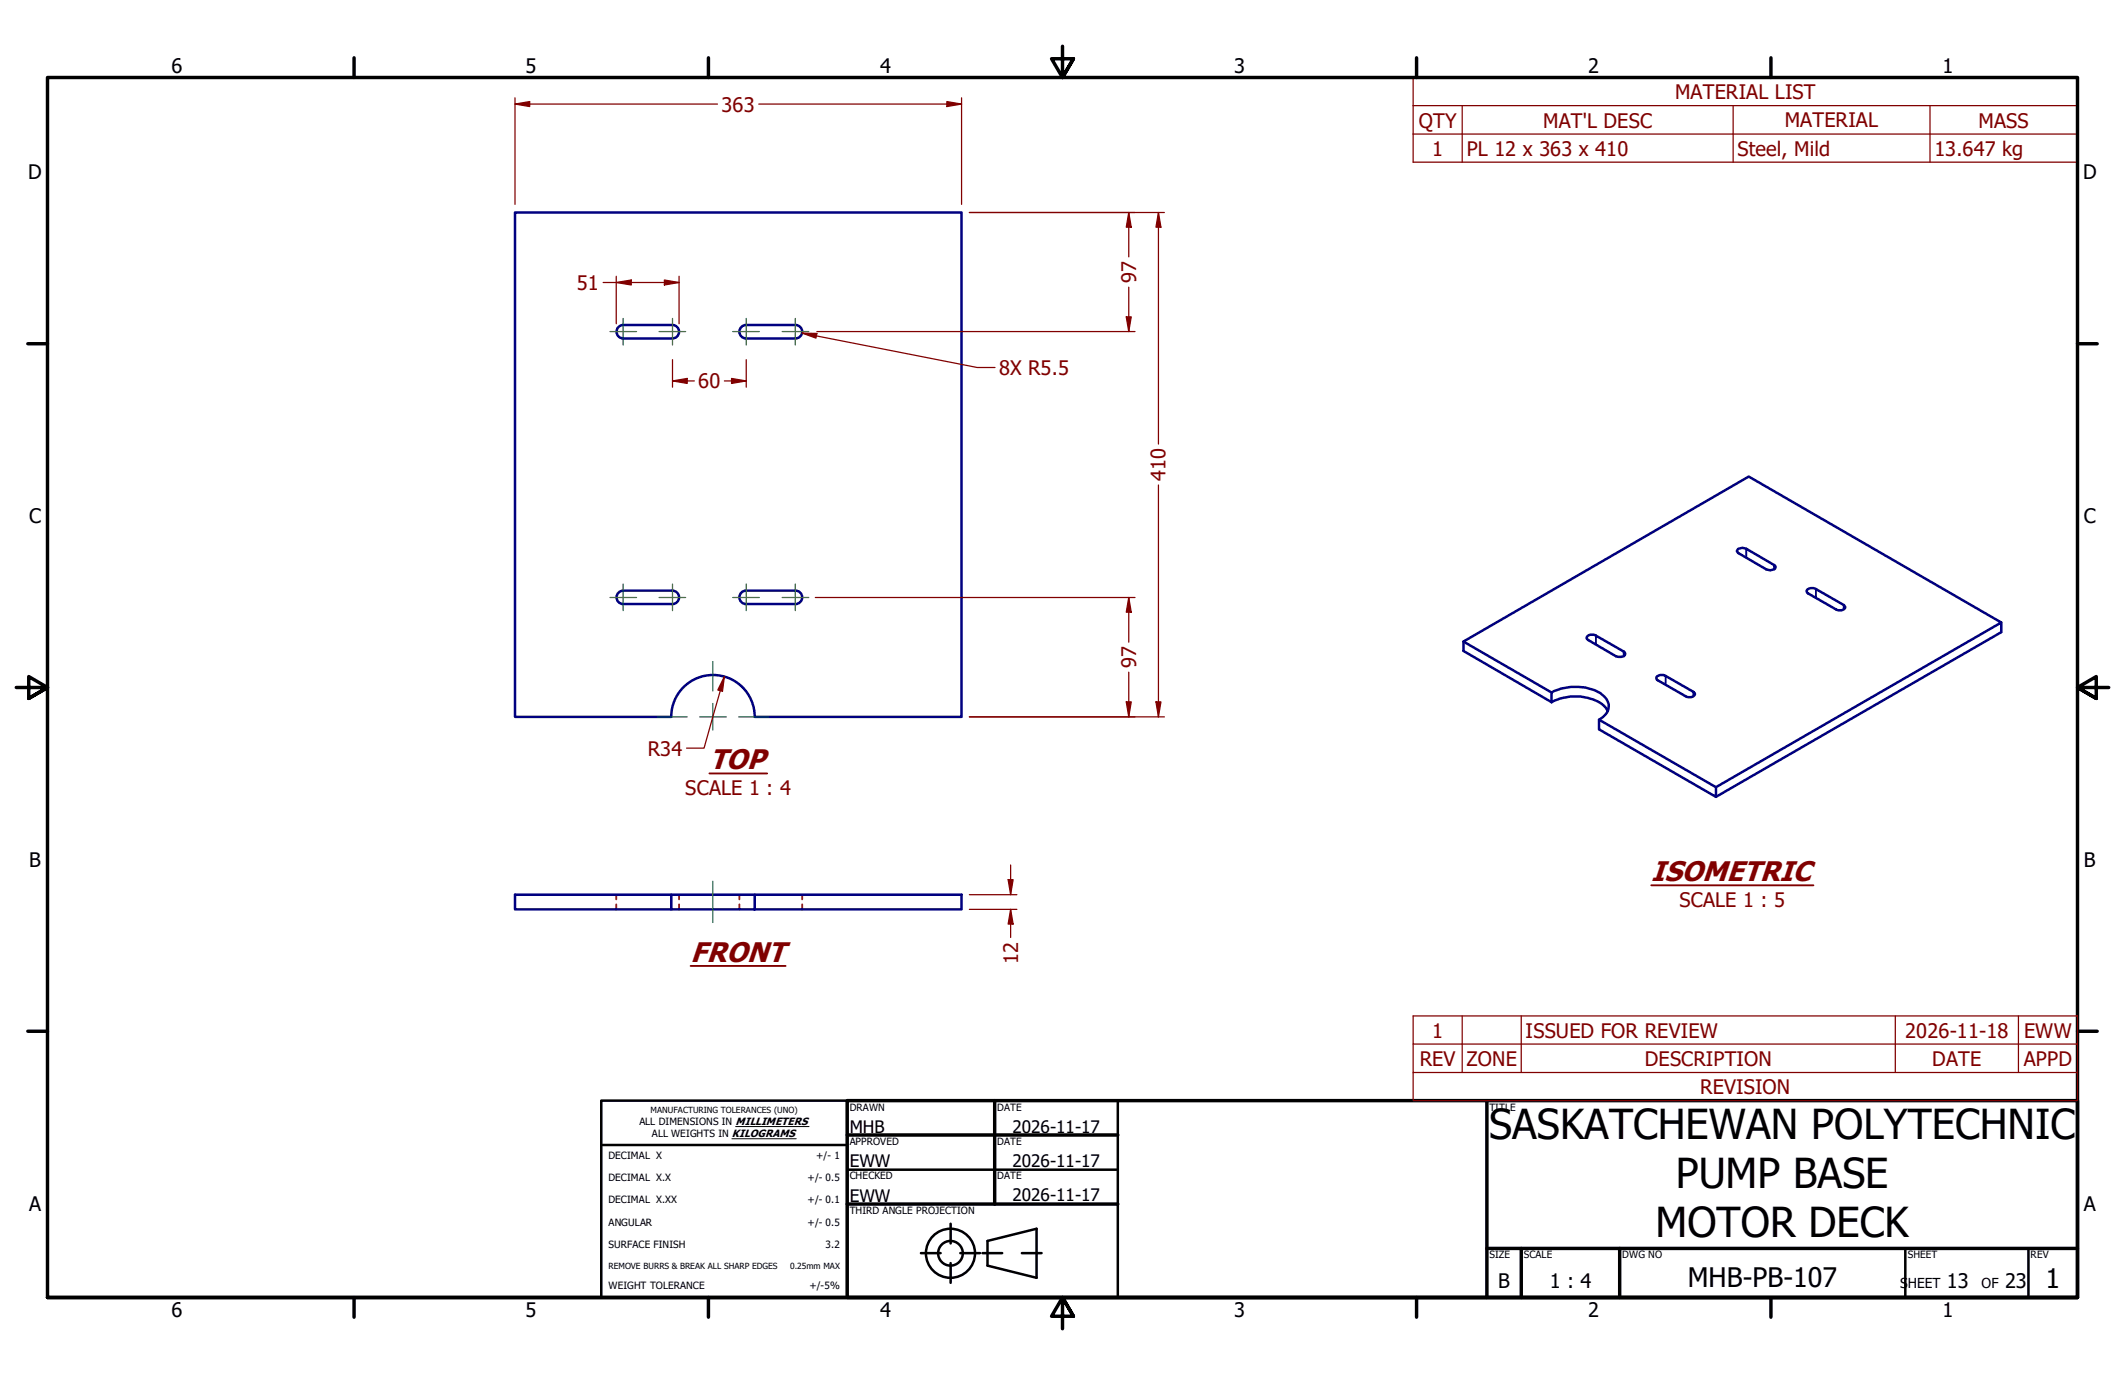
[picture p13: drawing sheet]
<svg xmlns="http://www.w3.org/2000/svg" width="432mm" height="279mm" viewBox="0 0 432 279" stroke-linecap="round" stroke-linejoin="round" font-family="sans-serif">
<defs><g id="words">
<g font-size="8.4">
<text x="302.6" y="231.4">SASKATCHEWAN POLYTECHNIC</text>
<text x="340.6" y="241.4">PUMP BASE</text>
<text x="336.4" y="251.4">MOTOR DECK</text>
</g>
<g font-size="5.8" fill="#800000">
<text x="144.1" y="156.2">TOP</text>
<text x="335.5" y="179">ISOMETRIC</text>
<text x="140.3" y="195.4">FRONT</text>
</g>
<g font-size="5.5">
<text x="343" y="261.6">MHB-PB-107</text>
<text x="415.7" y="261.7">1</text>
</g>
<g font-size="4.1">
<text x="34.9" y="14.7">6</text>
<text x="106.8" y="14.7">5</text>
<text x="178.8" y="14.7">4</text>
<text x="250.8" y="14.7">3</text>
<text x="322.7" y="14.7">2</text>
<text x="394.7" y="14.7">1</text>
<text x="5.7" y="36.4">D</text>
<text x="423.3" y="36.4">D</text>
<text x="5.9" y="106.3">C</text>
<text x="423.4" y="106.3">C</text>
<text x="5.9" y="176.1">B</text>
<text x="423.4" y="176.1">B</text>
<text x="5.9" y="246">A</text>
<text x="423.4" y="246">A</text>
<text x="304.4" y="261.7">B</text>
<text x="314.9" y="261.7">1 : 4</text>
<text x="395.6" y="261.6">13</text>
<text x="407.4" y="261.6">23</text>
<text x="34.9" y="267.7">6</text>
<text x="106.8" y="267.7">5</text>
<text x="178.8" y="267.7">4</text>
<text x="250.8" y="267.7">3</text>
<text x="322.7" y="267.7">2</text>
<text x="394.7" y="267.7">1</text>
</g>
<g font-size="4.1" fill="#800000">
<text x="146.6" y="22.7">363</text>
<text x="340.4" y="20.1">MATERIAL LIST</text>
<text x="288.3" y="25.9">QTY</text>
<text x="313.6" y="25.9">MAT'L DESC</text>
<text x="362.6" y="25.8">MATERIAL</text>
<text x="402" y="25.9">MASS</text>
<text x="291" y="31.6">1</text>
<text x="298.1" y="31.6">PL 12 x 363 x 410</text>
<text x="353.1" y="31.7">Steel, Mild</text>
<text x="393.1" y="31.7">13.647 kg</text>
<text x="117.2" y="58.9">51</text>
<text x="230.9" y="57.5" transform="rotate(-90 230.9 57.5)">97</text>
<text x="203" y="76.2">8X R5.5</text>
<text x="141.9" y="78.9">60</text>
<text x="236.9" y="97.8" transform="rotate(-90 236.9 97.8)">410</text>
<text x="230.9" y="135.8" transform="rotate(-90 230.9 135.8)">97</text>
<text x="131.6" y="153.5">R34</text>
<text x="139.3" y="161.5">SCALE 1 : 4</text>
<text x="341.2" y="184.3">SCALE 1 : 5</text>
<text x="206.9" y="195.8" transform="rotate(-90 206.9 195.8)">12</text>
<text x="291" y="210.8">1</text>
<text x="310" y="210.8">ISSUED FOR REVIEW</text>
<text x="387.2" y="210.8">2026-11-18</text>
<text x="411.3" y="210.8">EWW</text>
<text x="288.5" y="216.5">REV</text>
<text x="298" y="216.5">ZONE</text>
<text x="334.2" y="216.5">DESCRIPTION</text>
<text x="392.6" y="216.5">DATE</text>
<text x="411.2" y="216.5">APPD</text>
<text x="345.4" y="222.2">REVISION</text>
</g>
<g font-size="3.5">
<text x="172.7" y="230.1">MHB</text>
<text x="205.7" y="230.1">2026-11-17</text>
<text x="172.7" y="237.2">EWW</text>
<text x="205.7" y="237.1">2026-11-17</text>
<text x="172.7" y="244.2">EWW</text>
<text x="205.7" y="244.1">2026-11-17</text>
</g>
<g font-size="2.8">
<text x="386.1" y="261.6">S</text>
<text x="387.7" y="261.6">HEET</text>
<text x="402.7" y="261.6">OF</text>
</g>
<g font-size="2">
<text x="172.7" y="225.7">DRAWN</text>
<text x="202.6" y="225.7">DATE</text>
<text x="302.6" y="225.7">TITLE</text>
<text x="129.9" y="228.6">ALL DIMENSIONS IN MILLIMETERS</text>
<text x="132.5" y="231.1">ALL WEIGHTS IN KILOGRAMS</text>
<text x="172.7" y="232.7">APPROVED</text>
<text x="202.6" y="232.7">DATE</text>
<text x="123.6" y="235.5">DECIMAL X</text>
<text x="123.6" y="240">DECIMAL X.X</text>
<text x="165.9" y="235.5">+/- 1</text>
<text x="172.7" y="239.6">CHECKED</text>
<text x="202.6" y="239.6">DATE</text>
<text x="123.6" y="244.5">DECIMAL X.XX</text>
<text x="164.1" y="240">+/- 0.5</text>
<text x="164.1" y="244.5">+/- 0.1</text>
<text x="123.6" y="249">ANGULAR</text>
<text x="164.1" y="249.1">+/- 0.5</text>
<text x="172.7" y="246.7">THIRD ANGLE PROJECTION</text>
<text x="123.6" y="253.6">SURFACE FINISH</text>
<text x="167.8" y="253.7">3.2</text>
<text x="302.6" y="255.7">SIZE</text>
<text x="309.6" y="255.7">SCALE</text>
<text x="329.6" y="255.7">DWG NO</text>
<text x="387.7" y="255.7">SHEET</text>
<text x="412.6" y="255.7">REV</text>
<text x="123.6" y="261.9">WEIGHT TOLERANCE</text>
<text x="164.5" y="262">+/-5%</text>
</g>
<g font-size="1.7">
<text x="132.2" y="226.2">MANUFACTURING TOLERANCES (UNO)</text>
<text x="123.6" y="257.9">REMOVE BURRS &amp; BREAK ALL SHARP EDGES</text>
<text x="160.5" y="257.9">0.25mm MAX</text>
</g>
</g></defs>
<!-- layer: Symbol (EDDT) -->
<path d="M144.1 157.2h11.8M335.5 179.9h33M140.3 196.3h19.3" fill="none" stroke="#800000" stroke-width=".38"/>
<!-- layer: Visible (EDDT) -->
<g fill="none" stroke="#000080" stroke-width=".51">
<path d="M136.6 66a1.37 1.37 0 0 1 1.4 1.4 1.37 1.37 0 0 1-1.4 1.4M136.7 66h-10a1.37 1.37 0 0 0-1.4 1.4 1.37 1.37 0 0 0 1.4 1.4h10M151.6 66a1.37 1.37 0 0 0-1.4 1.4 1.37 1.37 0 0 0 1.4 1.4M151.6 68.8h10M151.6 66h10M161.6 66a1.37 1.37 0 0 1 1.4 1.4 1.37 1.37 0 0 1-1.4 1.4M353.1 111.6l1-.3 .7 .2 5.7 3.3a.57 .57 0 0 1 .2 .7 .57 .57 0 0 1-.7 .3l-1.1-.1-5.6-3.3-.4-.4zM367.2 119.8l.7-.3 .8 .1 5.9 3.3a.6 .6 0 0 1 .3 .8 .6 .6 0 0 1-.8 .3l-1-.2-5.7-3.2-.3-.5zM136.6 120a1.37 1.37 0 0 1 1.4 1.4 1.37 1.37 0 0 1-1.4 1.3M136.7 120h-10a1.37 1.37 0 0 0-1.4 1.4 1.37 1.37 0 0 0 1.4 1.3h10M151.6 120a1.37 1.37 0 0 0-1.4 1.4 1.37 1.37 0 0 0 1.4 1.3M151.6 122.7h10"/>
<path d="M151.6 120h10M161.6 120a1.37 1.37 0 0 1 1.4 1.4 1.37 1.37 0 0 1-1.4 1.3M297.4 130.4v1.9l17.9 10.4M322.5 129.4a1.44 1.44 0 0 1 1.8-.2l5.6 3.2a.6 .6 0 0 1 .3 .8 .6 .6 0 0 1-.8 .3l-1-.2-5.7-3.3-.2-.2zM336.7 137.5l.7-.3h.8l5.9 3.4a.6 .6 0 0 1 .2 .7 .6 .6 0 0 1-.7 .4l-1.1-.2-5.6-3.3-.4-.4zM406.7 126.5v2l-58 33.4M136.4 145.6a8.5 8.5 0 0 1 8.5-8.4 8.5 8.5 0 0 1 8.5 8.4M136.4 145.7h-31.8v-102.5h90.8v102.5h-42M315.3 140.7a10.8 10.8 0 0 1 9.9 .1 2.9 2.9 0 0 1 1.3 4l-.7 .8-.9 .6M315.3 142.7a10.3 10.3 0 0 1 10.5 .6l.9 1.2M315.3 140.7l-17.9-10.3 57.9-33.6 51.4 29.7-58 33.5-23.8-13.8v2l23.8 13.7v-1.9M315.3 140.7v2"/>
<path d="M136.4 181.8h17v3h-17zM136.4 181.8h-31.8v3h31.8M153.4 181.8h42v3h-42"/>
</g>
<!-- layer: Hidden (EDDT) -->
<path d="M125.2 181.8v1M125.2 183.8v1M138 181.8v1M138 183.8v1M150.2 181.8v1M150.2 183.8v1M163 181.8v1M163 183.8v1" fill="none" stroke="#804000" stroke-width=".38"/>
<!-- layer: Visible Narrow (EDDT) -->
<path d="M354.8 111.5v1.8M360.5 114.8v.9M369 119.7v1.8M324.3 129.2v1.7M329.9 132.4v.9M338.5 137.4v1.7M374.6 122.9v.9M344.1 140.6v.9" fill="none" stroke="#000080" stroke-width=".38"/>
<!-- layer: Symbol (EDDT) -->
<path d="M287.1 21.5v-5.8h135v5.8M287.1 21.5h135v5.7M287.1 21.5v11.5h135v-5.8M287.1 27.2h135M297.1 21.5v11.5M352.2 21.5v11.5M392.2 21.5v11.5" fill="none" stroke="#800000" stroke-width=".25"/>
<!-- layer: Border (EDDT) -->
<g fill="none" stroke="#000" stroke-width=".7">
<path d="M71.9 11.7v4M144 11.7v4M215.9 9.4v6.3l-2.2-3.8h4.4l-2.2 3.8 2.2-3.8M287.8 11.7v4M359.9 11.7v4M5.7 69.8h4M422.1 69.8h4M3.3 139.7h6.4l-3.9-2.2v4.4l3.9-2.2-3.9 2.2M428.5 139.7h-6.4l3.9-2.2v4.4l-3.9-2.2 3.9 2.2M5.7 209.5h4M422.1 209.5h4M172.1 223.6h250v40.1h-250z"/>
<path d="M172.1 230.6h55M202.1 223.6v21.1M302.1 223.6v40.1M172.1 244.7h55M302.1 253.7h120M309.1 253.7v10M329.1 253.7v10M9.7 263.7v-248h412.4v248h-412.4h412.4M71.9 263.7v4M144 263.7v4M218.1 267.5l-2.2-3.8 2.2 3.8h-4.4l2.2-3.8v6.3M287.8 263.7v4"/>
<path d="M359.9 263.7v4"/>
</g>
<!-- layer: Title (EDDT) -->
<g fill="none" stroke="#000" stroke-width=".51">
<path d="M122.2 223.6h49.9v40.1h-49.9zM122.2 232.7h49.9M172.1 237.7h55M227.1 223.6v40.1M187.1 254.6h4M193.2 248.7v4M193.2 256.7v4M195.1 254.6h4M199.6 254.6h4M200.7 252.2l9.9-2.5v10l-9.9-2.5zM207.6 254.6h4M387.2 253.7v10"/>
<path d="M412.2 253.7v10"/>
<circle cx="193.1" cy="254.7" r="5"/>
<circle cx="193.1" cy="254.7" r="2.51"/>
</g>
<path d="M148.7 231.4h13.1M149.5 228.9h14.9" fill="none" stroke="#000" stroke-width=".2"/>
<!-- layer: Center Mark (EDDT) -->
<g fill="none" stroke="#008040" stroke-width=".25">
<path d="M124 67.4h5.3M126.6 64.7v5.4M133.9 67.4h5.4M136.7 64.7v5.4M148.9 67.4h5.4M151.6 64.7v5.4M158.9 67.4h5.4M161.6 64.7v5.4M126.6 118.7v5.4M136.7 118.7v5.4M151.6 118.7v5.4M161.6 118.7v5.4"/>
<path d="M124 121.4h5.3M133.9 121.4h5.4M144.8 134.4v6M148.9 121.4h5.4M158.9 121.4h5.4M133.7 145.7h5.9M142.2 145.7h5.4M144.8 142.9v5.4M150.1 145.7h6"/>
</g>
<!-- layer: Centerline (EDDT) -->
<path d="M144.8 179.1v8.4" fill="none" stroke="#008040" stroke-width=".25"/>
<!-- layer: Dimension (EDDT) -->
<path d="M147.2 137.5l-.8 2.8" fill="none" stroke="#800000" stroke-width=".25"/>
<path d="M147.2 137.5l-.4 3-.9-.3z" fill="#800000"/>
<path d="M163 67.7l2.9 .6M147.2 137.5l-.4 3-.9-.3zM146.4 140.3l-3.3 11.7h-3.6" fill="none" stroke="#800000" stroke-width=".25"/>
<path d="M163 67.7l3 .1-.2 .9z" fill="#800000"/>
<path d="M163 67.7l3 .1-.2 .9zM165.9 68.3l32.7 6.4h3.6M205.4 184.8v3" fill="none" stroke="#800000" stroke-width=".25"/>
<path d="M205.4 184.8l.5 3h-1z" fill="#800000"/>
<path d="M205.4 178.8v3M205.4 184.8l.5 3h-1z" fill="none" stroke="#800000" stroke-width=".25"/>
<path d="M204.9 178.8h1l-.5 3z" fill="#800000"/>
<path d="M235.4 43.2v3M204.9 178.8h1l-.5 3zM205.4 175.8v3M197 181.8h9.6M197 184.8h9.6M205.4 187.8v2.7" fill="none" stroke="#800000" stroke-width=".25"/>
<path d="M235.4 43.2l.5 3h-1z" fill="#800000"/>
<path d="M235.4 43.2l.5 3h-1zM235.4 142.6v3.1" fill="none" stroke="#800000" stroke-width=".25"/>
<path d="M234.9 142.6h1l-.5 3.1z" fill="#800000"/>
<path d="M104.6 21.1h3M197 43.2h39.6M235.4 46.2v44M235.4 98.6v44M197 145.7h39.6M234.9 142.6h1l-.5 3.1z" fill="none" stroke="#800000" stroke-width=".25"/>
<path d="M104.6 21.1l3-.5v1.1z" fill="#800000"/>
<path d="M104.6 21.1l3-.5v1.1zM192.4 21.1h3" fill="none" stroke="#800000" stroke-width=".25"/>
<path d="M192.4 20.6l3 .5-3 .6z" fill="#800000"/>
<path d="M104.6 19.9v21.6M195.4 19.9v21.6M107.6 21.1h38.2M154.2 21.1h38.2M192.4 20.6l3 .5-3 .6zM229.4 64.4v3" fill="none" stroke="#800000" stroke-width=".25"/>
<path d="M228.9 64.4h1l-.5 3z" fill="#800000"/>
<path d="M229.4 43.2v3M228.9 64.4h1l-.5 3z" fill="none" stroke="#800000" stroke-width=".25"/>
<path d="M229.4 43.2l.5 3h-1z" fill="#800000"/>
<path d="M197 43.2h33.6M229.4 43.2l.5 3h-1zM229.4 46.2v6M229.4 58.4v6M166 67.4h64.6M229.4 121.4v3" fill="none" stroke="#800000" stroke-width=".25"/>
<path d="M229.4 121.4l.5 3h-1z" fill="#800000"/>
<path d="M229.4 121.4l.5 3h-1zM229.4 142.6v3.1" fill="none" stroke="#800000" stroke-width=".25"/>
<path d="M228.9 142.6h1l-.5 3.1z" fill="#800000"/>
<path d="M125.2 57.4h3.1M165.7 121.4h64.9M229.4 124.4v6.1M229.4 136.6v6M197 145.7h33.6M228.9 142.6h1l-.5 3.1z" fill="none" stroke="#800000" stroke-width=".25"/>
<path d="M125.2 57.4l3.1-.5v1z" fill="#800000"/>
<path d="M125.2 57.4l3.1-.5v1zM135 57.4h3" fill="none" stroke="#800000" stroke-width=".25"/>
<path d="M135 56.9l3 .5-3 .5z" fill="#800000"/>
<path d="M122.6 57.4h2.6M125.2 56.1v9.7M128.3 57.4h6.7M135 56.9l3 .5-3 .5zM138 56.1v9.7M136.7 77.4h2.9" fill="none" stroke="#800000" stroke-width=".25"/>
<path d="M136.7 77.4l2.9-.5v1z" fill="#800000"/>
<path d="M136.7 77.4l2.9-.5v1zM148.7 77.4h2.9" fill="none" stroke="#800000" stroke-width=".25"/>
<path d="M148.7 76.9l2.9 .5-2.9 .5z" fill="#800000"/>
<path d="M136.7 73.1v5.6M139.6 77.4h1.5M147.2 77.4h1.5M148.7 76.9l2.9 .5-2.9 .5zM151.6 73.1v5.6" fill="none" stroke="#800000" stroke-width=".25"/>
<!-- layer: Symbol (EDDT) -->
<path d="M287.1 217.9v5.7h135v-5.7M287.1 212.2v5.7h135M297.1 206.4v11.5M309.1 206.4v11.5M385.1 206.4v11.5M410.1 206.4v11.5M422.1 212.2h-135v-5.8h135v11.5" fill="none" stroke="#800000" stroke-width=".25"/>
<use href="#words"/>
</svg>
